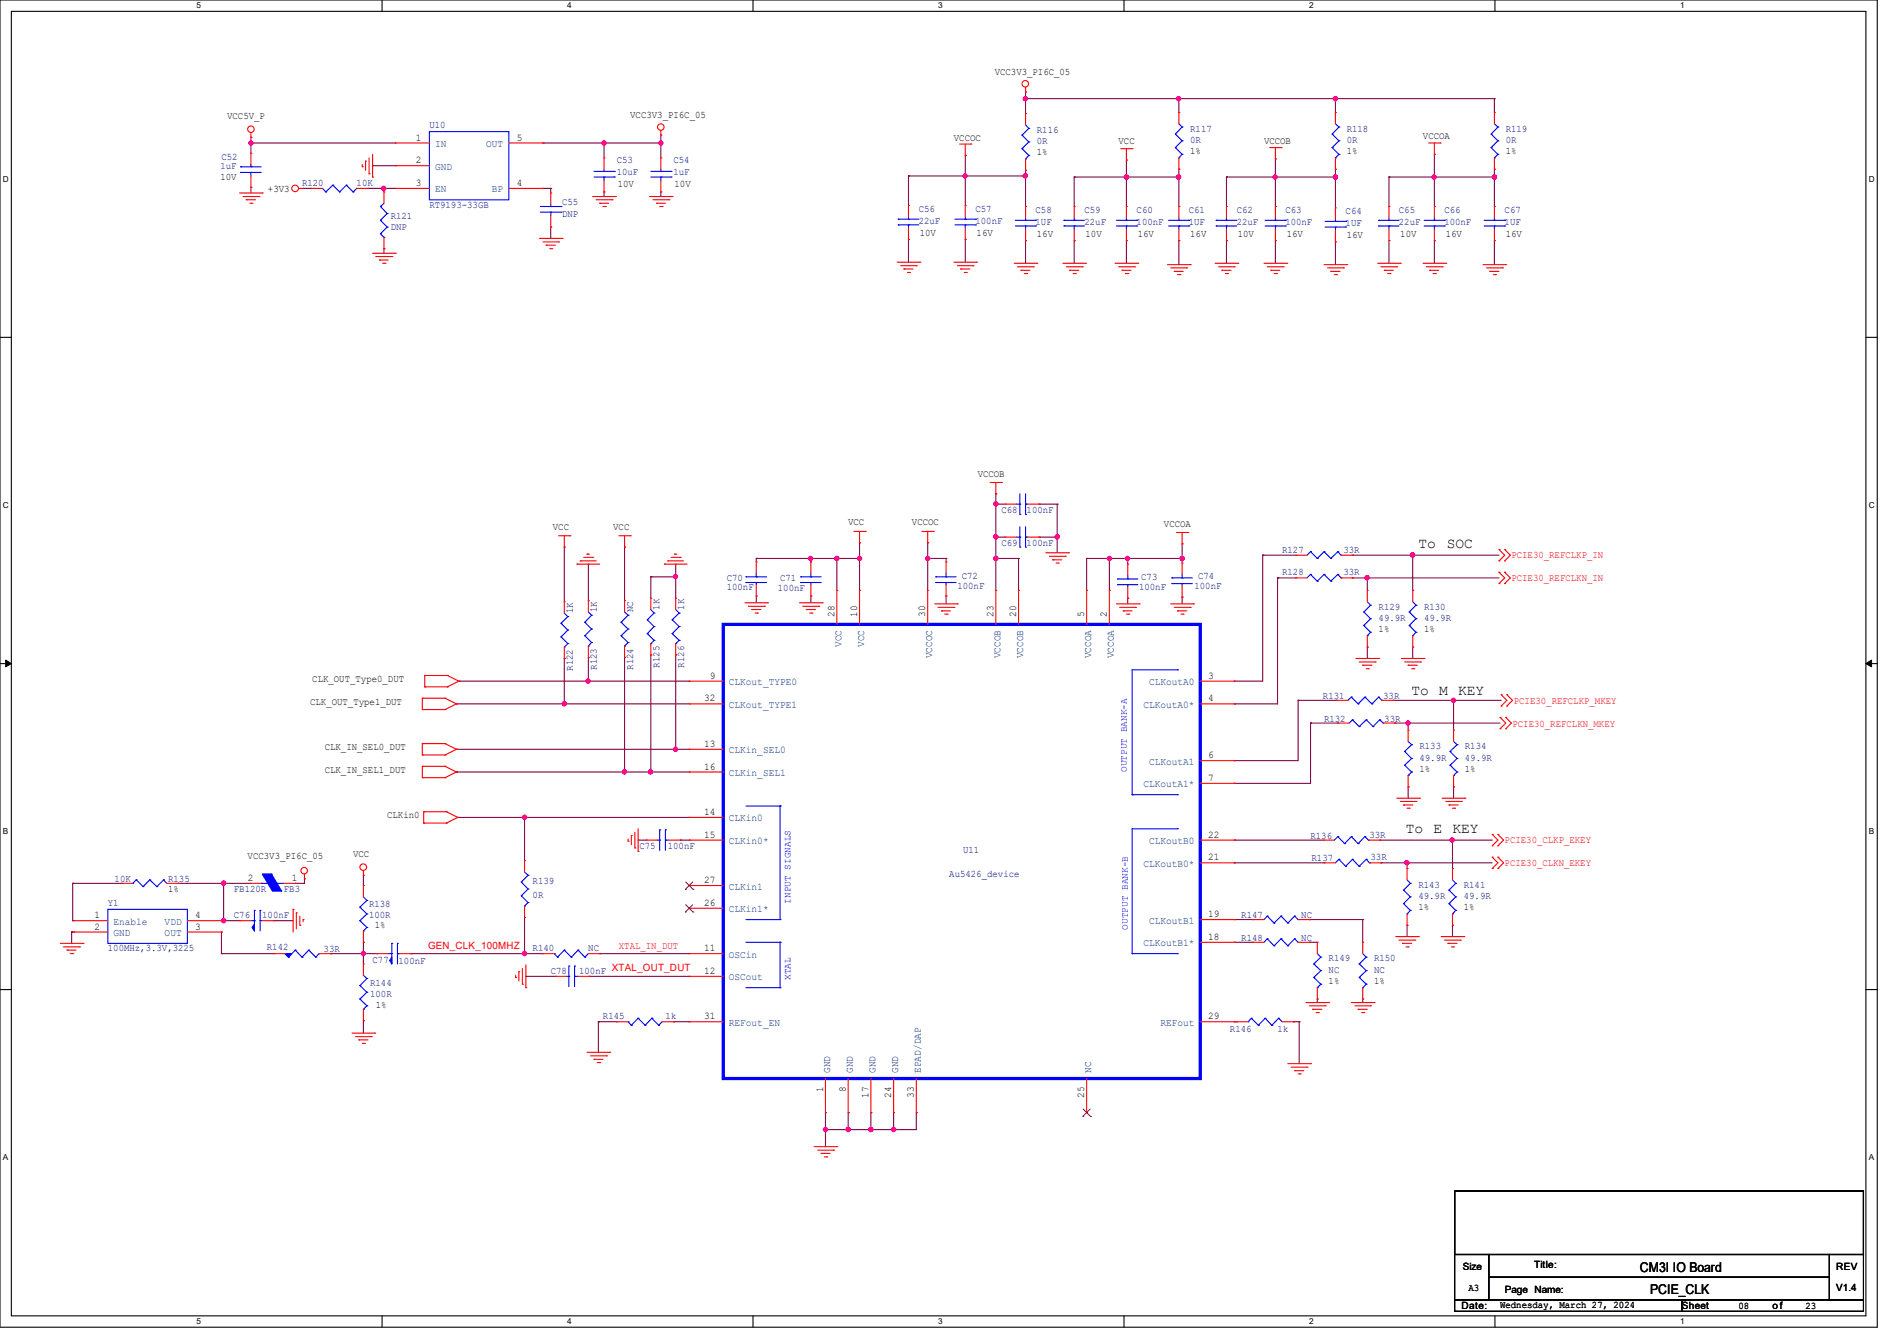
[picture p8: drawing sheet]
<svg xmlns="http://www.w3.org/2000/svg" width="297mm" height="210mm" viewBox="0 0 297 210" stroke-linecap="round" stroke-linejoin="round" font-family="sans-serif">
<defs><g id="words">
<g font-size="2.3">
<text x="222.1" y="85.8">To</text>
<text x="226.5" y="85.8">SOC</text>
<text x="221" y="108.9">To</text>
<text x="225.3" y="108.9">M KEY</text>
<text x="220.1" y="130.4">To</text>
<text x="224.5" y="130.4">E KEY</text>
</g>
<g font-size="2.1">
<text x="256.8" y="199.1">CM3I IO Board</text>
<text x="258.4" y="202.7">PCIE_CLK</text>
</g>
<g font-size="1.6">
<text x="155.7" y="11.7">VCC3V3_PI6C_05</text>
<text x="35.6" y="18.7">VCC5V_P</text>
<text x="65.1" y="22">1</text>
<text x="80.9" y="22">5</text>
<text x="98.7" y="18.5">VCC3V3_PI6C_05</text>
<text x="149.3" y="22">VCCOC</text>
<text x="175.1" y="22.6">VCC</text>
<text x="197.9" y="22.6">VCCOB</text>
<text x="222.8" y="21.8">VCCOA</text>
<text x="34.5" y="28.2">10V</text>
<text x="65.1" y="25.6">2</text>
<text x="65.1" y="29.1">3</text>
<text x="80.9" y="29.1">4</text>
<text x="96.7" y="29.3">10V</text>
<text x="105.6" y="29.3">10V</text>
<text x="162.3" y="24.3">1%</text>
<text x="186.3" y="24.2">1%</text>
<text x="210.9" y="24.2">1%</text>
<text x="235.7" y="24.2">1%</text>
<text x="42" y="30">+3V3</text>
<text x="144" y="37">10V</text>
<text x="152.9" y="37">16V</text>
<text x="162.3" y="37.1">16V</text>
<text x="170" y="37.1">10V</text>
<text x="178.1" y="37.1">16V</text>
<text x="186.3" y="37.1">16V</text>
<text x="193.8" y="37.1">10V</text>
<text x="201.5" y="37.1">16V</text>
<text x="210.9" y="37.3">16V</text>
<text x="219.2" y="37.1">10V</text>
<text x="226.4" y="37.1">16V</text>
<text x="235.7" y="37.1">16V</text>
<text x="153.1" y="74.7">VCCOB</text>
<text x="86.6" y="83">VCC</text>
<text x="96" y="83">VCC</text>
<text x="132.8" y="82.3">VCC</text>
<text x="142.8" y="82.3">VCCOC</text>
<text x="182.2" y="82.5">VCCOA</text>
<text x="130.6" y="96.6" transform="rotate(-90 130.6 96.6)">28</text>
<text x="134.2" y="96.6" transform="rotate(-90 134.2 96.6)">10</text>
<text x="144.9" y="96.6" transform="rotate(-90 144.9 96.6)">30</text>
<text x="155.5" y="96.6" transform="rotate(-90 155.5 96.6)">23</text>
<text x="159.1" y="96.6" transform="rotate(-90 159.1 96.6)">20</text>
<text x="169.8" y="96.6" transform="rotate(-90 169.8 96.6)">5</text>
<text x="173.3" y="96.6" transform="rotate(-90 173.3 96.6)">2</text>
<text x="215.9" y="99">1%</text>
<text x="223" y="99">1%</text>
<text x="48.9" y="106.8">CLK_OUT_Type0_DUT</text>
<text x="111.1" y="106.3">9</text>
<text x="189.1" y="106.3">3</text>
<text x="48.6" y="110.4">CLK_OUT_Type1_DUT</text>
<text x="110.2" y="109.9">32</text>
<text x="189.1" y="109.9">4</text>
<text x="50.8" y="117.5">CLK_IN_SEL0_DUT</text>
<text x="110.2" y="117">13</text>
<text x="189.1" y="118.7">6</text>
<text x="50.8" y="121.1">CLK_IN_SEL1_DUT</text>
<text x="110.2" y="120.5">16</text>
<text x="189.1" y="122.3">7</text>
<text x="222.2" y="120.9">1%</text>
<text x="229.4" y="120.9">1%</text>
<text x="60.6" y="128.2">CLKin0</text>
<text x="110.2" y="127.6">14</text>
<text x="110.2" y="131.2">15</text>
<text x="189.1" y="131.2">22</text>
<text x="38.8" y="134.6">VCC3V3_PI6C_05</text>
<text x="38.8" y="138">2</text>
<text x="45.7" y="138">1</text>
<text x="55.3" y="134.2">VCC</text>
<text x="189.1" y="134.7">21</text>
<text x="14.8" y="143.8">1</text>
<text x="26.3" y="139.7">1%</text>
<text x="30.6" y="143.8">4</text>
<text x="110.2" y="138.3">27</text>
<text x="110.2" y="141.9">26</text>
<text x="189.1" y="143.6">19</text>
<text x="222.1" y="142.6">1%</text>
<text x="229.2" y="142.6">1%</text>
<text x="14.8" y="145.6">2</text>
<text x="30.6" y="145.6">3</text>
<text x="58.7" y="145.4">1%</text>
<text x="110.2" y="149">11</text>
<text x="189.1" y="147.2">18</text>
<text x="110.2" y="152.5">12</text>
<text x="208" y="154.1">1%</text>
<text x="215.1" y="154.1">1%</text>
<text x="58.8" y="157.9">1%</text>
<text x="110.2" y="159.6">31</text>
<text x="189.1" y="159.6">29</text>
<text x="128.9" y="171" transform="rotate(-90 128.9 171)">1</text>
<text x="132.4" y="171" transform="rotate(-90 132.4 171)">8</text>
<text x="136" y="171.9" transform="rotate(-90 136 171.9)">17</text>
<text x="139.5" y="171.9" transform="rotate(-90 139.5 171.9)">24</text>
<text x="143.1" y="171.9" transform="rotate(-90 143.1 171.9)">33</text>
<text x="169.8" y="171.9" transform="rotate(-90 169.8 171.9)">25</text>
<text x="229" y="199">Size</text>
<text x="229.9" y="202.1">A3</text>
<text x="235.6" y="202.5">Page Name:</text>
<text x="240.2" y="198.6">Title:</text>
<text x="287.5" y="202.2">V1.4</text>
<text x="287.5" y="199">REV</text>
<text x="228.8" y="205">Date:</text>
<text x="234.9" y="204.8">Wednesday, March 27, 2024</text>
<text x="263.3" y="205">Sheet</text>
<text x="272.2" y="205">08</text>
<text x="277.5" y="205">o f</text>
<text x="282.7" y="205">23</text>
</g>
<g font-size="1.6" fill="#000080">
<text x="67.2" y="20.1">U10</text>
<text x="162.3" y="20.8">R116</text>
<text x="162.3" y="22.6">0R</text>
<text x="186.3" y="20.6">R117</text>
<text x="186.3" y="22.4">0R</text>
<text x="210.9" y="20.6">R118</text>
<text x="210.9" y="22.4">0R</text>
<text x="235.7" y="20.6">R119</text>
<text x="235.7" y="22.4">0R</text>
<text x="34.5" y="26.5">1uF</text>
<text x="34.7" y="25.1">C52</text>
<text x="47.3" y="29.1">R120</text>
<text x="55.8" y="29.1">10K</text>
<text x="96.6" y="25.6">C53</text>
<text x="96.6" y="27.3">10uF</text>
<text x="105.4" y="25.6">C54</text>
<text x="105.4" y="27.3">1uF</text>
<text x="61.2" y="34.3">R121</text>
<text x="67.2" y="32.5">RT9193-33GB</text>
<text x="88" y="32.2">C55</text>
<text x="88" y="34">DNP</text>
<text x="143.8" y="33.2">C56</text>
<text x="143.8" y="35">22uF</text>
<text x="152.7" y="33.2">C57</text>
<text x="152.7" y="35">100nF</text>
<text x="162.1" y="33.4">C58</text>
<text x="162.1" y="35.2">1UF</text>
<text x="169.8" y="33.4">C59</text>
<text x="169.8" y="35.2">22uF</text>
<text x="178" y="33.4">C60</text>
<text x="178" y="35.2">100nF</text>
<text x="186.1" y="33.4">C61</text>
<text x="186.1" y="35.2">1UF</text>
<text x="193.6" y="33.4">C62</text>
<text x="193.6" y="35.2">22uF</text>
<text x="201.2" y="33.4">C63</text>
<text x="201.2" y="35.2">100nF</text>
<text x="210.7" y="33.6">C64</text>
<text x="210.7" y="35.3">1UF</text>
<text x="219" y="33.4">C65</text>
<text x="219" y="35.2">22uF</text>
<text x="226.1" y="33.4">C66</text>
<text x="226.1" y="35.2">100nF</text>
<text x="235.6" y="33.4">C67</text>
<text x="235.6" y="35.2">1UF</text>
<text x="61.2" y="36.1">DNP</text>
<text x="156.8" y="80.3">C68</text>
<text x="160.7" y="80.3">100nF</text>
<text x="156.8" y="85.5">C69</text>
<text x="160.7" y="85.5">100nF</text>
<text x="200.7" y="86.6">R127</text>
<text x="210.3" y="86.6">33R</text>
<text x="93.5" y="95.8" transform="rotate(-90 93.5 95.8)">1K</text>
<text x="99.1" y="95.8" transform="rotate(-90 99.1 95.8)">NC</text>
<text x="103.2" y="95.5" transform="rotate(-90 103.2 95.5)">1K</text>
<text x="107.1" y="95.5" transform="rotate(-90 107.1 95.5)">1K</text>
<text x="113.8" y="91">C70</text>
<text x="113.8" y="92.5">100nF</text>
<text x="121.8" y="92.6">100nF</text>
<text x="122.1" y="91">C71</text>
<text x="149.9" y="92.2">100nF</text>
<text x="150.6" y="90.7">C72</text>
<text x="178.3" y="92.5">100nF</text>
<text x="178.7" y="90.8">C73</text>
<text x="187" y="92.2">100nF</text>
<text x="187.6" y="90.7">C74</text>
<text x="200.7" y="90.1">R128</text>
<text x="210.3" y="90.1">33R</text>
<text x="215.9" y="95.5">R129</text>
<text x="223" y="95.5">R130</text>
<text x="89.7" y="96" transform="rotate(-90 89.7 96)">1K</text>
<text x="215.9" y="97.2">49.9R</text>
<text x="223" y="97.2">49.9R</text>
<text x="89.7" y="105.1" transform="rotate(-90 89.7 105.1)">R122</text>
<text x="93.5" y="104.9" transform="rotate(-90 93.5 104.9)">R123</text>
<text x="99.1" y="104.9" transform="rotate(-90 99.1 104.9)">R124</text>
<text x="103.2" y="104.6" transform="rotate(-90 103.2 104.6)">R125</text>
<text x="107.1" y="104.6" transform="rotate(-90 107.1 104.6)">R126</text>
<text x="207.1" y="109.5">R131</text>
<text x="207.3" y="113.1">R132</text>
<text x="216.6" y="109.5">33R</text>
<text x="216.7" y="113.1">33R</text>
<text x="222.2" y="117.3">R133</text>
<text x="222.2" y="119.1">49.9R</text>
<text x="229.4" y="117.3">R134</text>
<text x="229.4" y="119.1">49.9R</text>
<text x="205.2" y="131.4">R136</text>
<text x="214.4" y="131.2">33R</text>
<text x="100.1" y="133">C75</text>
<text x="104.6" y="133">100nF</text>
<text x="148.6" y="137.4">Au5426_device</text>
<text x="150.8" y="133.5">U11</text>
<text x="205.4" y="134.9">R137</text>
<text x="214.6" y="134.7">33R</text>
<text x="16.9" y="141.9">Y1</text>
<text x="17.9" y="138.1">10K</text>
<text x="26.3" y="138.1">R135</text>
<text x="36.6" y="139.7">FB120R</text>
<text x="36.6" y="143.8">C76</text>
<text x="41.1" y="143.8">100nF</text>
<text x="44.4" y="139.7">FB3</text>
<text x="57.8" y="142">R138</text>
<text x="57.8" y="143.8">100R</text>
<text x="83.4" y="138.5">R139</text>
<text x="83.4" y="140.6">0R</text>
<text x="194.3" y="143.8">R147</text>
<text x="203.7" y="143.8">NC</text>
<text x="222.1" y="139">R143</text>
<text x="222.1" y="140.8">49.9R</text>
<text x="229.2" y="139">R141</text>
<text x="229.2" y="140.8">49.9R</text>
<text x="16.9" y="149">100MHz,3.3V,3225</text>
<text x="41.8" y="148.8">R142</text>
<text x="50.7" y="149.1">33R</text>
<text x="83.4" y="149">R140</text>
<text x="92.1" y="149">NC</text>
<text x="194.3" y="147.4">R148</text>
<text x="203.7" y="147.4">NC</text>
<text x="58" y="154.5">R144</text>
<text x="58.3" y="150.7">C77</text>
<text x="62.4" y="150.9">100nF</text>
<text x="86.2" y="152.5">C78</text>
<text x="90.7" y="152.5">100nF XTAL_OUT_DUT</text>
<text x="208" y="150.6">R149</text>
<text x="208" y="152.4">NC</text>
<text x="215.1" y="150.6">R150</text>
<text x="215.1" y="152.4">NC</text>
<text x="58" y="156.1">100R</text>
<text x="94.4" y="159.6">R145</text>
<text x="104.2" y="159.6">1k</text>
<text x="192.6" y="161.6">R146</text>
<text x="200" y="161.6">1k</text>
</g>
<g font-size="1.6" fill="#004080">
<text x="68.1" y="23">IN</text>
<text x="76.1" y="23">OUT</text>
<text x="68.1" y="26.6">GND</text>
<text x="68.1" y="30.1">EN</text>
<text x="77" y="30.1">BP</text>
<text x="131.7" y="101.3" transform="rotate(-90 131.7 101.3)">VCC</text>
<text x="135.3" y="101.3" transform="rotate(-90 135.3 101.3)">VCC</text>
<text x="114.1" y="107.3">CLKout_TYPE0</text>
<text x="146" y="103.1" transform="rotate(-90 146 103.1)">VCCOC</text>
<text x="156.6" y="103.1" transform="rotate(-90 156.6 103.1)">VCCOB</text>
<text x="160.2" y="103.1" transform="rotate(-90 160.2 103.1)">VCCOB</text>
<text x="170.9" y="103.1" transform="rotate(-90 170.9 103.1)">VCCOA</text>
<text x="174.4" y="103.1" transform="rotate(-90 174.4 103.1)">VCCOA</text>
<text x="179.9" y="107.3">CLKoutA0</text>
<text x="114.1" y="110.9">CLKout_TYPE1</text>
<text x="179" y="110.9">CLKoutA0*</text>
<text x="114.1" y="118">CLKin_SEL0</text>
<text x="179.9" y="119.8">CLKoutA1</text>
<text x="114.1" y="121.5">CLKin_SEL1</text>
<text x="179" y="123.3">CLKoutA1*</text>
<text x="114.1" y="128.7">CLKin0</text>
<text x="114.1" y="132.2">CLKin0*</text>
<text x="179" y="135.8">CLKoutB0*</text>
<text x="179.9" y="132.2">CLKoutB0</text>
<text x="114.1" y="139.3">CLKin1</text>
<text x="114.1" y="142.9">CLKin1*</text>
<text x="17.8" y="144.8">Enable</text>
<text x="17.8" y="146.6">GND</text>
<text x="25.8" y="146.6">OUT</text>
<text x="25.8" y="144.8">VDD</text>
<text x="114.1" y="150">OSCin</text>
<text x="179" y="148.2">CLKoutB1*</text>
<text x="179.9" y="144.7">CLKoutB1</text>
<text x="114.1" y="153.5">OSCout</text>
<text x="114.1" y="160.7">REFout_EN</text>
<text x="181.7" y="160.7">REFout</text>
<text x="130" y="168" transform="rotate(-90 130 168)">GND</text>
<text x="133.5" y="168" transform="rotate(-90 133.5 168)">GND</text>
<text x="137.1" y="168" transform="rotate(-90 137.1 168)">GND</text>
<text x="140.6" y="168" transform="rotate(-90 140.6 168)">GND</text>
<text x="144.2" y="168" transform="rotate(-90 144.2 168)">EPAD/DAP</text>
<text x="170.9" y="168" transform="rotate(-90 170.9 168)">NC</text>
</g>
<g font-size="1.6" fill="#f00">
<text x="236.6" y="87.5">PCIE30_REFCLKP_IN</text>
<text x="236.6" y="91">PCIE30_REFCLKN_IN</text>
<text x="236.8" y="113.8">PCIE30_REFCLKN_MKEY</text>
<text x="237" y="110.2">PCIE30_REFCLKP_MKEY</text>
<text x="235.6" y="135.6">PCIE30_CLKN_EKEY</text>
<text x="235.6" y="132.1">PCIE30_CLKP_EKEY</text>
<text x="67" y="148.6">GEN_CLK_100MHZ</text>
<text x="96.9" y="148.6">XTAL_IN_DUT</text>
</g>
<g font-size="1.5" fill="#00f">
<text x="176.4" y="120.9" transform="rotate(-90 176.4 120.9)">OUTPUT BANK-A</text>
<text x="123.8" y="141.5" transform="rotate(-90 123.8 141.5)">INPUT SIGNALS</text>
<text x="176.6" y="145.6" transform="rotate(-90 176.6 145.6)">OUTPUT BANK-B</text>
<text x="123.8" y="153.5" transform="rotate(-90 123.8 153.5)">XTAL</text>
</g>
<g font-size="1.3">
<text x="30.8" y="1.3">5</text>
<text x="88.8" y="1.3">4</text>
<text x="146.9" y="1.3">3</text>
<text x="205" y="1.3">2</text>
<text x="263.1" y="1.3">1</text>
<text x=".5" y="28.4">D</text>
<text x="292.6" y="28.4">D</text>
<text x=".5" y="79.5">C</text>
<text x="292.6" y="79.5">C</text>
<text x=".5" y="130.6">B</text>
<text x="292.6" y="130.6">B</text>
<text x=".5" y="181.7">A</text>
<text x="292.6" y="181.7">A</text>
<text x="30.8" y="207.4">5</text>
<text x="88.8" y="207.4">4</text>
<text x="146.9" y="207.4">3</text>
<text x="205" y="207.4">2</text>
<text x="263.1" y="207.4">1</text>
</g>
</g></defs>
<path d="M0 0h293.9v207.9h-293.9zM1.8 1.8h290.3v204.3h-290.3z" fill="none" stroke="#000" stroke-width=".17"/>
<g fill="#fff">
<path d="M30.8 .2h.7v1.4h-.7z"/>
<path d="M30.8 206.2h.7v1.4h-.7z"/>
</g>
<path d="M59.8 0v1.8M59.8 206.1v1.8" fill="none" stroke="#000" stroke-width=".17"/>
<g fill="#fff">
<path d="M88.8 .2h.7v1.4h-.7z"/>
<path d="M88.8 206.2h.7v1.4h-.7z"/>
</g>
<path d="M117.9 0v1.8M117.9 206.1v1.8" fill="none" stroke="#000" stroke-width=".17"/>
<g fill="#fff">
<path d="M146.9 .2h.7v1.4h-.7z"/>
<path d="M146.9 206.2h.7v1.4h-.7z"/>
</g>
<path d="M176 0v1.8M176 206.1v1.8" fill="none" stroke="#000" stroke-width=".17"/>
<g fill="#fff">
<path d="M205 .2h.7v1.4h-.7z"/>
<path d="M205 206.2h.7v1.4h-.7z"/>
</g>
<path d="M234.1 0v1.8M234.1 206.1v1.8" fill="none" stroke="#000" stroke-width=".17"/>
<g fill="#fff">
<path d="M263.1 .2h.6v1.4h-.6z"/>
<path d="M263.1 206.2h.6v1.4h-.6z"/>
<path d="M.5 27.3h.9v1.4h-.9z"/>
<path d="M292.6 27.3h.9v1.4h-.9z"/>
<path d="M.5 78.4h.9v1.4h-.9z"/>
<path d="M292.6 78.4h.9v1.4h-.9z"/>
</g>
<path d="M0 52.8h1.8M292.1 52.8h1.8" fill="none" stroke="#000" stroke-width=".17"/>
<g fill="#fff">
<path d="M.5 129.5h.8v1.4h-.8z"/>
<path d="M292.6 129.5h.8v1.4h-.8z"/>
</g>
<path d="M0 103.9h1.8M292.1 103.9h1.8" fill="none" stroke="#000" stroke-width=".17"/>
<path d="M.9 103.4l.9 .5-.9 .5zM292.1 103.9l.9-.5v1z" fill="#000" stroke="#000" stroke-width=".16"/>
<g fill="#fff">
<path d="M.5 180.5h.8v1.4h-.8z"/>
<path d="M292.6 180.5h.8v1.4h-.8z"/>
</g>
<path d="M0 155h1.8M292.1 155h1.8M227.8 186.5h64v10h-64zM227.8 196.5h5.3v7.1h-5.3zM233.1 196.5h53.3v3.5h-53.3zM286.4 196.5h5.4v7.1h-5.4zM227.8 203.6h35.5v1.8h-35.5zM233.1 200h53.3v3.6h-53.3zM263.3 203.6h28.5v1.8h-28.5z" fill="none" stroke="#000" stroke-width=".17"/>
<g fill="none" stroke="#800040" stroke-width=".17">
<path d="M160.6 14.4h.1M160.6 15.5h.1M160.6 14.4v3.4M160.6 15.5h73.4M184.6 15.5h.1M184.6 15.5v2.1M209.1 15.5h.1M209.1 15.5v2.1M234 15.5h.1M234 15.5v2.1M39.3 22.4h.1M39.3 29.3h.1"/>
<path d="M39.3 21.5h.1M39.3 22.4h22.6M39.3 21.5v2.5M39.3 29.3v.9M47.5 29.5h.1M47.5 29.5h1.2M57.6 29.5h.1M57.6 29.5h4.3M58.3 26h.1M58.3 26h3.6M60.1 38.9h.1M60.1 29.5h.1"/>
<path d="M60.1 29.5v.6M60.1 38.9v.8M85 29.5h.1M85 22.4h.1M85 29.5h1.2M85 22.4h18.5M86.2 29.5h.1M86.2 35.6h.1M86.2 29.5v.7M86.2 35.6v1.7M94.6 30.1h.1M94.6 22.4h.1"/>
<path d="M94.6 22.4v2.3M94.6 30.1v.7M103.5 21.2h.1M103.5 30.1h.1M103.5 22.4h.1M103.5 21.2v3.5M103.5 30.1v.7M142.2 27.6h.1M142.2 37.5h.1M142.2 27.6h18.4M142.2 27.6v4.6M142.2 37.5v3.6"/>
<path d="M151.1 24.3h.1M151.1 27.6h.1M151.1 37.5h.1M151.1 24.3v7.9M151.1 37.5v3.6M160.6 26.7h.1M160.6 37.7h.1M160.6 27.6h.1M160.6 26.7v5.6M160.6 37.7v3.5M168.2 27.7h.1M168.2 37.7h.1"/>
<path d="M168.2 27.7h16.4M168.2 27.7v4.6M168.2 37.7v3.5M176.4 25.1h.1M176.4 27.7h.1M176.4 37.7h.1M176.4 25.1v7.2M176.4 37.7v3.5M184.6 26.5h.1M184.6 37.7h.1M184.6 27.7h.1M184.6 26.5v5.8"/>
<path d="M184.6 37.7v3.7M192 27.7h.1M192 37.7h.1M192 27.7h17.1M192 27.7v4.6M192 37.7v3.5M199.7 24.9h.1M199.7 27.7h.1M199.7 37.7h.1M199.7 24.9v7.4M199.7 37.7v3.5M209.1 26.5h.1"/>
<path d="M209.1 37.9h.1M209.1 27.7h.1M209.1 26.5v6.1M209.1 37.9v3.5M217.5 27.7h.1M217.5 37.7h.1M217.5 27.7h16.5M217.5 27.7v4.6M217.5 37.7v3.5M224.6 24.2h.1M224.6 27.7h.1M224.6 37.7h.1"/>
<path d="M224.6 24.2v8.1M224.6 37.7v3.5M234 26.5h.1M234 37.7h.1M234 27.7h.1M234 26.5v5.8M234 37.7v3.7M155.9 77.3h.1M155.9 79h.1M155.9 77.3v15.2M155.9 79h1.5M162.7 79h.1"/>
<path d="M162.7 79h2.8M165.5 79h.1M165.5 79v7.6M88.3 85.7h.1M88.3 85.7v8.5M92.1 88.3h.1M92.1 88.3v5.8M97.8 85.7h.1M97.8 85.7v8.4M101.9 90.3h.1M101.9 90.3v3.4M101.9 90.3h3.9"/>
<path d="M105.8 88.3h.1M105.8 90.3h.1M105.8 88.3v5.4M118.4 87.5h.1M118.4 93.3h.1M118.4 87.5h16.2M118.4 87.5v.5M118.4 93.3v1.1M127 87.5h.1M127 93.3h.1M127 87.5v.5M127 93.3v1.1"/>
<path d="M131 87.5h.1M131 87.5v5M134.6 85h.1M134.6 87.5h.1M134.6 85v7.5M145.2 85h.1M145.2 87.5h.1M145.2 87.5h2.9M145.2 85v7.5M148.1 87.5h.1M148.1 93.3h.1M148.1 87.5v.5"/>
<path d="M148.1 93.3v1.3M155.9 87.5h.1M155.9 84.1h.1M155.9 87.5h3.6M155.9 84.1h1.5M159.5 87.5h.1M159.5 87.5v5M162.7 84.1h.1M162.7 84.1h2.8M165.5 84.1h.1M170.1 87.5h.1M170.1 87.5h15"/>
<path d="M170.1 87.5v5M173.7 87.5h.1M173.7 87.5v5M176.6 87.5h.1M176.6 93.7h.1M176.6 87.5v.8M176.6 93.7v.9M185.1 85.2h.1M185.1 87.5h.1M185.1 93.5h.1M185.1 85.2v3M185.1 93.5v1.1"/>
<path d="M197.7 87h.1M197.7 87h5.2M197.7 87v19.7h-4.4M200 90.5h.1M200 90.5h2.9M200 90.5v19.7h-6.7M211.8 90.5h.1M211.8 87h.1M211.8 90.5h22.9M211.8 87h22.9M214.1 90.5h.1M214.1 90.5v2"/>
<path d="M221.2 87h.1M221.2 87v5.5M71.5 110.2h.1M71.5 117.3h.1M71.5 110.2h36.4M71.5 117.3h36.4M71.8 106.7h.1M71.8 106.7h36.1M88.3 103.1h.1M88.3 110.2h.1M88.3 103.1v7.1M92.1 103h.1"/>
<path d="M92.1 106.7h.1M92.1 103v3.7M97.8 103h.1M97.8 103v17.9M101.9 102.6h.1M101.9 102.6v18.3M105.8 102.6h.1M105.8 117.3h.1M105.8 102.6v14.7M193.3 106.7h.1M193.3 110.2h.1M193.3 119.1h.1"/>
<path d="M203.2 109.7h.1M203.2 109.7h6.1M203.2 109.7v9.4h-9.9M205.2 113.2h.1M205.2 113.2h4.3M205.2 113.2v9.5h-11.9M214.1 101.3h.1M214.1 101.3v1.8M218.1 109.7h.1M218.1 109.7h16.9M218.4 113.2h.1M218.4 113.2h16.5"/>
<path d="M220.5 113.2h.1M220.5 113.2v1.1M221.2 101.3h.1M221.2 101.3v1.8M227.6 109.7h.1M227.6 109.7v4.6M11.4 138.3h.1M11.4 138.3h7.6M11.4 138.3v5.9M27.9 138.3h.1M27.9 138.3h11.2M35 138.3h.1"/>
<path d="M35 138.3v5.9M46.2 138.3h.1M47.7 137.6h.1M47.7 137.6v.7h-1.5M56.9 137.1h.1M56.9 137.1v1.6M71.5 120.9h.1M71.5 120.9h36.4M71.7 128h.1M71.7 128h36.2M82.1 128h.1M82.1 128v6.8"/>
<path d="M97.8 120.9h.1M99.9 131.6h.1M99.9 131.6h1.3M101.9 120.9h.1M106.5 131.6h.1M106.5 131.6h1.4M193.3 131.6h.1M193.3 135.1h.1M193.3 122.7h.1M193.3 131.6h13.8M193.3 135.1h14M216 131.6h.1"/>
<path d="M216 131.6h17.6M216.2 135.1h.1M216.2 135.1h17.4M220.3 135.1h.1M220.3 135.1v.9M220.5 123.2h.1M220.5 123.2v1.8M227.4 131.6h.1M227.4 131.6v4.4M227.6 123.2h.1M227.6 123.2v1.8M11.2 146h.1"/>
<path d="M11.2 146h.4M11.2 146v1.7M11.4 144.2h.1M11.4 144.2h.2M34.7 149.4h.1M34.7 146h.1M34.7 144.2h.1M34.7 149.4h8.1M34.7 146v3.4M34.7 144.2h2.8M35 144.2h.1M42.8 144.2h.1"/>
<path d="M42.8 144.2h3.1M51.7 149.4h.1M51.7 149.4h7.3M56.9 147.6h.1M56.9 149.4h.1M56.9 159.9h.1M56.9 147.6v3.4M56.9 159.9v1.9M64.3 149.4h.1M64.3 149.4h20.7M82.1 143.7h.1M82.1 149.4h.1"/>
<path d="M82.1 143.7v5.7M82.3 152.9h.1M82.3 152.9h4.7M92.3 152.9h.1M92.3 152.9h15.6M93.9 149.4h.1M93.9 149.4h14M193.3 144h.1M193.3 147.6h.1M193.3 147.6h2.8M193.3 144h2.8M205 147.6h.1"/>
<path d="M205 144h.1M205 147.6h1.2M205 144h8.4M206.2 156.5h.1M206.2 156.5v.5M213.4 156.5h.1M213.4 144h.1M213.4 144v3.6M213.4 156.5v.5M220.3 144.9h.1M220.3 144.9v1.8M227.4 144.9h.1"/>
<path d="M227.4 144.9v1.8M93.7 160h.1M93.7 160h2.9M93.7 160v4.8M105.5 160h.1M105.5 160h2.4M129.2 174.2h.1M129.2 176.9h.1M129.2 174.2v5.4M132.8 174.2h.1M132.8 176.9h.1M132.8 174.2v2.7"/>
<path d="M136.4 174.2h.1M136.4 176.9h.1M136.4 174.2v2.7M139.9 174.2h.1M139.9 176.9h.1M139.9 174.2v2.7M143.5 174.2h.1M143.5 174.2v2.7h-14.3M193.3 160h.1M193.3 160h.3M202.5 160h.1M202.5 160h.9"/>
<path d="M203.4 160h.1M203.4 160v6.6"/>
</g>
<g fill="#f0f" stroke="#f0f" stroke-width=".17">
<circle cx="94.6" cy="22.4" r=".34"/>
<circle cx="39.3" cy="22.4" r=".34"/>
<circle cx="60.1" cy="29.5" r=".34"/>
<circle cx="103.5" cy="22.4" r=".34"/>
<circle cx="227.6" cy="109.7" r=".33"/>
<circle cx="214" cy="90.5" r=".34"/>
<circle cx="221.1" cy="86.9" r=".34"/>
<circle cx="227.4" cy="131.6" r=".34"/>
<circle cx="220.3" cy="135.1" r=".34"/>
<circle cx="56.9" cy="149.3" r=".33"/>
<circle cx="35" cy="138.3" r=".34"/>
<circle cx="35" cy="144.2" r=".34"/>
<circle cx="184.5" cy="27.7" r=".34"/>
<circle cx="209.1" cy="27.7" r=".34"/>
<circle cx="234" cy="27.7" r=".34"/>
<circle cx="160.5" cy="15.5" r=".34"/>
<circle cx="184.5" cy="15.5" r=".34"/>
<circle cx="209.1" cy="15.5" r=".34"/>
<circle cx="199.6" cy="27.7" r=".34"/>
<circle cx="224.5" cy="27.7" r=".34"/>
<circle cx="151.1" cy="27.5" r=".33"/>
<circle cx="176.4" cy="27.7" r=".34"/>
<circle cx="145.2" cy="87.5" r=".34"/>
<circle cx="134.6" cy="87.5" r=".34"/>
<circle cx="131" cy="87.5" r=".34"/>
<circle cx="126.9" cy="87.5" r=".34"/>
<circle cx="132.8" cy="176.9" r=".34"/>
<circle cx="129.2" cy="176.9" r=".34"/>
<circle cx="139.9" cy="176.9" r=".34"/>
<circle cx="136.4" cy="176.9" r=".34"/>
<circle cx="82.1" cy="128" r=".34"/>
<circle cx="92.1" cy="106.7" r=".34"/>
<circle cx="88.3" cy="110.2" r=".34"/>
<circle cx="105.8" cy="117.3" r=".33"/>
<circle cx="97.8" cy="120.9" r=".33"/>
<circle cx="101.9" cy="120.9" r=".34"/>
<circle cx="105.8" cy="90.3" r=".33"/>
<circle cx="173.7" cy="87.5" r=".34"/>
<circle cx="185.1" cy="87.5" r=".34"/>
<circle cx="176.5" cy="87.5" r=".34"/>
<circle cx="155.9" cy="87.5" r=".34"/>
<circle cx="155.9" cy="84.1" r=".34"/>
<circle cx="155.9" cy="78.9" r=".34"/>
<circle cx="165.5" cy="84.1" r=".34"/>
<circle cx="160.5" cy="27.5" r=".34"/>
<circle cx="82.1" cy="149.3" r=".34"/>
<circle cx="220.4" cy="113.2" r=".33"/>
</g>
<g fill="none" stroke="#f00" stroke-width=".17">
<path d="M160.6 14.4h.1M160.6 17.8h.1M160.6 13.7v.7M160.6 17.8v1.8M184.6 17.6h.1M184.6 17.6v1.8M209.1 17.6h.1M209.1 17.6v1.8M234 17.6h.1M234 17.6v1.8M37.5 30.2h3.6M38.1 30.8h2.5"/>
<path d="M38.6 31.3h.1M38.6 31.3h1.4M39.1 31.8h.4M39.3 21.5h.1M39.3 24h.1M39.3 29.3h.1M39.3 20.8v.7M39.3 24v1.8M39.3 27.6v1.7M39.5 31.8h.1M40.6 30.8h.1M41.1 30.2h.1"/>
<path d="M46.8 29.5h.7M47.5 29.5h.1M48.7 29.5h.1M48.7 29.5h1.8M55.8 29.5h1.8M56.7 26.1h.1M56.7 25.8v.3M57.2 25.2h.1M57.2 25.2v1.5M57.6 29.5h.1M57.8 27.2h.1M57.8 24.7v2.5"/>
<path d="M58.3 27.7h.1M58.3 24.2v3.5M58.3 39.7h3.6M60.1 30.1h.1M60.1 38.9h.1M60.1 30.1v1.7M60.1 37.2v1.7M61.9 39.7h.1M61.9 22.4h.1M61.9 26h.1M61.9 29.5h.1M61.9 22.4h5.3"/>
<path d="M61.9 29.5h5.3M61.9 26h5.3M79.7 22.4h5.3M79.7 29.5h5.3M84.5 37.3h3.5M85 29.5h.1M85 22.4h.1M85 37.9h2.5M85.5 38.4h.1M85.5 38.4h1.5M86.1 38.9h.3M86.2 30.2h.1"/>
<path d="M86.2 35.6h.1M86.2 30.2v1.8M86.2 33.8v1.8M86.4 38.9h.1M87.5 37.9h.1M88 37.3h.1M92.8 30.8h3.6M93.3 31.3h2.5M93.9 31.8h.1M93.9 31.8h1.4M94.4 32.3h.4M94.6 24.7h.1"/>
<path d="M94.6 30.1h.1M94.6 24.7v1.8M94.6 28.3v1.8M94.8 32.3h.1M95.8 31.3h.1M96.4 30.8h.1M101.7 30.8h3.5M102.2 31.3h2.5M102.8 31.8h.1M102.8 31.8h1.4M103.3 32.3h.4M103.5 21.2h.1"/>
<path d="M103.5 24.7h.1M103.5 30.1h.1M103.5 20.4v.8M103.5 24.7v1.8M103.5 28.3v1.8M103.7 32.3h.1M104.7 31.3h.1M105.2 30.8h.1M142.2 32.2h.1M142.2 37.5h.1M142.2 32.2v1.8M142.2 35.7v1.8"/>
<path d="M150.2 22.6h1.8M151.1 24.3h.1M151.1 32.2h.1M151.1 37.5h.1M151.1 22.6v1.7M151.1 32.2v1.8M151.1 35.7v1.8M152 22.6h.1M160.6 26.7h.1M160.6 32.3h.1M160.6 37.7h.1M160.6 24.9v1.8"/>
<path d="M160.6 32.3v1.8M160.6 35.9v1.8M168.2 32.3h.1M168.2 37.7h.1M168.2 32.3v1.8M168.2 35.9v1.8M175.5 23.3h1.7M176.4 25.1h.1M176.4 32.3h.1M176.4 37.7h.1M176.4 23.3v1.8M176.4 32.3v1.8"/>
<path d="M176.4 35.9v1.8M177.2 23.3h.1M184.6 32.3h.1M184.6 37.7h.1M184.6 26.5h.1M184.6 24.7v1.8M184.6 32.3v1.8M184.6 35.9v1.8M192 32.3h.1M192 37.7h.1M192 32.3v1.8M192 35.9v1.8"/>
<path d="M198.8 23.1h1.8M199.7 24.9h.1M199.7 32.3h.1M199.7 37.7h.1M199.7 23.1v1.8M199.7 32.3v1.8M199.7 35.9v1.8M200.6 23.1h.1M209.1 32.6h.1M209.1 37.9h.1M209.1 26.5h.1M209.1 24.7v1.8"/>
<path d="M209.1 32.6v1.7M209.1 36.1v1.8M217.5 32.3h.1M217.5 37.7h.1M217.5 32.3v1.8M217.5 35.9v1.8M223.7 22.4h1.8M224.6 24.2h.1M224.6 32.3h.1M224.6 37.7h.1M224.6 22.4v1.8M224.6 32.3v1.8"/>
<path d="M224.6 35.9v1.8M225.5 22.4h.1M234 32.3h.1M234 37.7h.1M234 26.5h.1M234 24.7v1.8M234 32.3v1.8M234 35.9v1.8M58.8 40.2h2.5M59.4 40.7h.1M59.4 40.7h1.4M59.9 41.2h.4"/>
<path d="M60.3 41.2h.1M61.3 40.2h.1M140.5 41.1h3.5M141 41.6h2.5M141.5 42.1h.1M141.5 42.1h1.5M142.1 42.7h.3M142.4 42.7h.1M143.5 41.6h.1M144 41.1h.1M149.4 41.1h3.5M149.9 41.6h2.5"/>
<path d="M150.4 42.1h.1M150.4 42.1h1.4M151 42.7h.3M151.3 42.7h.1M152.4 41.6h.1M152.9 41.1h.1M158.8 41.2h3.5M159.3 41.8h2.5M159.9 42.3h.1M159.9 42.3h1.3M160.4 42.8h.3M160.7 42.8h.1"/>
<path d="M161.8 41.8h.1M162.3 41.2h.1M166.4 41.2h3.6M167 41.8h2.5M167.5 42.3h.1M167.5 42.3h1.4M168 42.8h.4M168.4 42.8h.1M169.5 41.8h.1M170 41.2h.1M174.6 41.2h3.5M175.1 41.8h2.5"/>
<path d="M175.7 42.3h.1M175.7 42.3h1.4M176.2 42.8h.4M176.6 42.8h.1M177.6 41.8h.1M178.1 41.2h.1M182.8 41.4h3.6M183.3 42h2.5M183.9 42.5h.1M183.9 42.5h1.4M184.4 43h.3M184.7 43h.1"/>
<path d="M185.8 42h.1M186.4 41.4h.1M190.2 41.2h3.6M190.8 41.8h2.5M191.3 42.3h.1M191.3 42.3h1.4M191.9 42.8h.3M192.2 42.8h.1M193.3 41.8h.1M193.8 41.2h.1M197.9 41.2h3.6M198.4 41.8h2.5"/>
<path d="M199 42.3h.1M199 42.3h1.4M199.5 42.8h.4M199.9 42.8h.1M200.9 41.8h.1M201.5 41.2h.1M207.3 41.4h3.6M207.9 42h2.5M208.4 42.5h.1M208.4 42.5h1.4M208.9 43h.4M209.3 43h.1"/>
<path d="M210.4 42h.1M210.9 41.4h.1M215.7 41.2h3.5M216.2 41.8h2.5M216.7 42.3h.1M216.7 42.3h1.4M217.3 42.8h.3M217.6 42.8h.1M218.7 41.8h.1M219.2 41.2h.1M222.8 41.2h3.6M223.3 41.8h2.5"/>
<path d="M223.9 42.3h.1M223.9 42.3h1.4M224.4 42.8h.3M224.7 42.8h.1M225.8 41.8h.1M226.4 41.2h.1M232.2 41.4h3.6M232.7 42h2.5M233.3 42.5h.1M233.3 42.5h1.4M233.8 43h.3M234.1 43h.1"/>
<path d="M235.2 42h.1M235.8 41.4h.1M155 75.6h1.8M155.9 77.3h.1M155.9 75.6v1.7M156.8 75.6h.1M157.4 79h.1M157.4 79h1.7M160.9 79h1.8M162.7 79h.1M87.5 83.9h1.7M88.3 85.7h.1"/>
<path d="M88.3 94.2h.1M88.3 83.9v1.8M88.3 94.2v1.8M89.2 83.9h.1M90.3 88.3h.1M90.3 88.3h3.6M90.8 87.8h.1M90.8 87.8h2.5M91.4 87.3h1.4M91.9 86.8h.1M91.9 86.8h.4M92.1 94.1h.1"/>
<path d="M92.1 94.1v1.7M92.8 87.3h.1M96.9 83.9h1.8M97.8 85.7h.1M97.8 94.1h.1M97.8 83.9v1.8M97.8 94.1v1.7M98.7 83.9h.1M101.9 93.7h.1M101.9 93.7v1.8M104 88.3h.1M104 88.3h3.6"/>
<path d="M104.6 87.8h.1M104.6 87.8h2.4M105.1 87.3h1.4M105.6 86.8h.1M105.6 86.8h.4M105.8 93.7h.1M105.8 93.7v1.8M106.5 87.3h.1M116.6 94.4h3.6M117.2 95h2.5M117.7 95.5h.1M117.7 95.5h1.4"/>
<path d="M118.2 96h.4M118.4 93.3h.1M118.4 88h.1M118.4 88v1.8M118.4 91.6v1.7M118.6 96h.1M119.7 95h.1M120.2 94.4h.1M125.2 94.4h3.5M125.7 95h2.5M126.2 95.5h.1M126.2 95.5h1.5"/>
<path d="M126.8 96h.3M127 93.3h.1M127 88h.1M127 88v1.8M127 91.6v1.7M127.1 96h.1M128.2 95h.1M128.7 94.4h.1M131 92.5h.1M131 92.5v5.3M133.7 83.2h1.8M134.6 85h.1"/>
<path d="M134.6 92.5h.1M134.6 83.2v1.8M134.6 92.5v5.3M135.5 83.2h.1M144.4 83.2h1.7M145.2 85h.1M145.2 92.5h.1M145.2 83.2v1.8M145.2 92.5v5.3M146.1 83.2h.1M146.3 94.6h3.6M146.9 95.1h2.5"/>
<path d="M147.4 95.7h.1M147.4 95.7h1.4M147.9 96.2h.4M148.1 93.3h.1M148.1 88h.1M148.1 88v1.8M148.1 91.6v1.7M148.3 96.2h.1M149.4 95.1h.1M149.9 94.6h.1M155.9 92.5h.1M155.9 92.5v5.3"/>
<path d="M157.4 84.1h.1M157.4 84.1h1.7M159.5 92.5h.1M159.5 92.5v5.3M160.9 84.1h1.8M162.7 84.1h.1M163.7 86.6h3.6M164.3 87.1h2.5M164.8 87.7h.1M164.8 87.7h1.4M165.4 88.2h.3M165.7 88.2h.1"/>
<path d="M166.8 87.1h.1M167.3 86.6h.1M170.1 92.5h.1M170.1 92.5v5.3M173.7 92.5h.1M173.7 92.5v5.3M174.8 94.6h3.6M175.3 95.1h2.5M175.9 95.7h.1M175.9 95.7h1.3M176.4 96.2h.3M176.6 93.7h.1"/>
<path d="M176.6 88.3h.1M176.6 88.3v1.8M176.6 91.9v1.8M176.7 96.2h.1M177.8 95.1h.1M178.4 94.6h.1M183.3 94.6h3.6M183.9 95.1h2.5M184.2 83.4h1.8M184.4 95.7h.1M184.4 95.7h1.4M184.9 96.2h.4"/>
<path d="M185.1 85.2h.1M185.1 93.5h.1M185.1 88.2h.1M185.1 83.4v1.8M185.1 88.2v1.8M185.1 91.7v1.8M185.3 96.2h.1M186 83.4h.1M186.4 95.1h.1M186.9 94.6h.1M202.9 87h.1M202.9 90.5h.1"/>
<path d="M202.9 87h1.7M202.9 90.5h1.7M210 87h1.8M210 90.5h1.8M211.8 87h.1M211.8 90.5h.1M214.1 92.5h.1M214.1 92.5v1.7M214.1 99.6v1.7M221.2 92.5h.1M221.2 92.5v1.7M221.2 99.6v1.7"/>
<path d="M234.7 87.8h.1M234.7 86.1h.1M234.7 91.4h.1M234.7 89.6h.1M234.7 86.1l.9 .9-.9 .8M234.7 89.6l.9 .9-.9 .9M235.6 87.8h.1M235.6 86.1h.1M235.6 91.4h.1M235.6 89.6h.1M235.6 86.1l.9 .9-.9 .8M235.6 89.6l.9 .9-.9 .9"/>
<path d="M66.1 111.1h.1M66.1 109.3h.1M66.1 118.2h.1M66.1 116.5h.1M66.1 111.1h3.6M66.1 109.3v1.8M66.1 116.5v1.7M66.1 109.3h3.6M66.1 118.2h3.6M66.1 116.5h3.6M66.5 107.6h.1M66.5 105.8h.1"/>
<path d="M66.5 107.6h3.6M66.5 105.8v1.8M66.5 105.8h3.6M69.7 111.1h.1M69.7 109.3h.1M69.7 118.2h.1M69.7 116.5h.1M69.7 109.3l1.8 .9M69.7 116.5l1.8 .8M70.1 107.6h.1M70.1 105.8h.1M70.1 105.8l1.7 .9"/>
<path d="M71.5 110.2h.1M71.5 117.3h.1M71.5 110.2l-1.8 .9M71.5 117.3l-1.8 .9M71.8 106.7h.1M71.8 106.7l-1.7 .9M88.3 103.1h.1M88.3 101.3v1.8M92.1 103h.1M92.1 101.2v1.8M97.8 103h.1M97.8 101.2v1.8"/>
<path d="M101.9 102.6h.1M101.9 100.8v1.8M105.8 102.6h.1M105.8 100.8v1.8M107.9 106.7h.1M107.9 117.3h.1M107.9 110.2h.1M107.9 106.7h5.3M107.9 110.2h5.3M107.9 117.3h5.3M187.9 106.7h5.4M187.9 110.2h5.4"/>
<path d="M187.9 119.1h5.4M193.3 106.7h.1M193.3 110.2h.1M193.3 119.1h.1M209.3 109.7h.1M209.3 109.7h1.7M209.5 113.2h.1M209.5 113.2h1.7M212.3 103.1h3.6M212.8 103.7h2.5M213.4 104.2h.1M213.4 104.2h1.4"/>
<path d="M213.9 104.7h.3M214.1 101.3h.1M214.2 104.7h.1M215.3 103.7h.1M215.9 103.1h.1M216.4 109.7h1.7M216.6 113.2h1.8M218.1 109.7h.1M218.4 113.2h.1M219.4 103.1h3.6M219.9 103.7h2.5M220.5 104.2h.1"/>
<path d="M220.5 114.3h.1M220.5 104.2h1.4M220.5 114.3v1.8M221 104.7h.4M221.2 101.3h.1M221.4 104.7h.1M222.4 103.7h.1M223 103.1h.1M227.6 114.3h.1M227.6 114.3v1.8M234.9 114.1h.1M234.9 112.4h.1"/>
<path d="M234.9 112.4l.9 .8-.9 .9M235 110.6h.1M235 108.8h.1M235 108.8l.9 .9-.9 .9M235.8 114.1h.1M235.8 112.4h.1M235.8 112.4l.8 .8-.8 .9M235.9 110.6h.1M235.9 108.8h.1M235.9 108.8l.9 .9-.9 .9M19 138.3h.1M19 138.3h1.8"/>
<path d="M26.1 138.3h1.8M27.9 138.3h.1M39.1 138.3h.1M39.1 138.3h1.8M44.4 138.3h1.8M46.2 138.3h.1M47.7 137.6h.1M47.7 136.9v.7M56.9 137.1h.1M56.9 138.7h.1M56.9 136.4v.7M56.9 138.7v1.8"/>
<path d="M66.1 121.8h.1M66.1 120h.1M66.1 120v1.8M66.1 121.8h3.6M66.1 120h3.6M66.3 128.9h.1M66.3 127.1h.1M66.3 128.9h3.6M66.3 127.1v1.8M66.3 127.1h3.6M69.7 121.8h.1M69.7 120h.1"/>
<path d="M69.7 120l1.8 .9M69.9 128.9h.1M69.9 127.1h.1M69.9 127.1l1.8 .9M71.5 120.9h.1M71.5 120.9l-1.8 .9M71.7 128h.1M71.7 128l-1.8 .9M82.1 134.8h.1M82.1 134.8v1.8M98.3 131.7h.1M98.3 131.4v.3"/>
<path d="M98.8 130.9h.1M98.8 130.9v1.4M99.4 132.8h.1M99.4 130.3v2.5M99.9 133.3h.1M99.9 129.8v3.5M101.2 131.6h.1M101.2 131.6h1.8M104.7 131.6h1.8M106.5 131.6h.1M107.9 128h.1M107.9 131.6h.1"/>
<path d="M107.9 120.9h.1M107.9 138.7h.1M107.9 128h5.3M107.9 131.6h5.3M107.9 120.9h5.3M107.9 138.7h5.3M187.9 135.1h5.4M187.9 122.7h5.4M187.9 131.6h5.4M193.3 122.7h.1M193.3 131.6h.1M193.3 135.1h.1"/>
<path d="M207.1 131.6h.1M207.1 131.6h1.8M207.3 135.1h.1M207.3 135.1h1.8M214.2 131.6h1.8M214.4 135.1h1.8M216 131.6h.1M216.2 135.1h.1M218.7 125h3.5M219.2 125.5h2.5M219.8 126.1h.1M219.8 126.1h1.4"/>
<path d="M220.3 136h.1M220.3 126.6h.3M220.3 136v1.8M220.5 123.2h.1M220.5 121.5v1.7M220.6 126.6h.1M221.7 125.5h.1M222.2 125h.1M225.8 125h3.6M226.4 125.5h2.4M226.9 126.1h.1M226.9 126.1h1.4"/>
<path d="M227.4 136h.1M227.4 126.6h.4M227.4 136v1.8M227.6 123.2h.1M227.6 121.5v1.7M227.8 126.6h.1M228.8 125.5h.1M229.4 125h.1M233.6 136h.1M233.6 134.2h.1M233.6 132.5h.1M233.6 130.7h.1"/>
<path d="M233.6 134.2l.9 .9-.9 .9M233.6 130.7l.9 .9-.9 .9M234.5 136h.1M234.5 134.2h.1M234.5 132.5h.1M234.5 130.7h.1M234.5 134.2l.9 .9-.9 .9M234.5 130.7l.9 .9-.9 .9M9.4 147.7h3.6M9.9 148.3h2.5M10.5 148.8h.1M10.5 148.8h1.4"/>
<path d="M11 149.4h.4M11.4 149.4h.1M11.6 144.2h.1M11.6 146h.1M11.6 144.2h5.3M11.6 146h5.3M12.4 148.3h.1M13 147.7h.1M29.3 144.2h5.4M29.3 146h5.4M34.7 146h.1M34.7 144.2h.1"/>
<path d="M37.5 144.2h.1M37.5 144.2h1.8M41.1 144.2h1.7M42.8 149.4h.1M42.8 144.2h.1M42.8 149.4h1.8M45.9 142.4h.1M45.9 142.4v3.6M46.4 143h.1M46.4 143v2.5M46.9 144.9h.1M46.9 143.5v1.4"/>
<path d="M47.5 144h.1M47.5 144v.4M50 149.4h1.7M51.7 149.4h.1M56.9 151h.1M56.9 159.9h.1M56.9 147.6h.1M56.9 145.8v1.8M56.9 151v1.7M56.9 158.1v1.8M59 149.4h.1M59 149.4h1.8"/>
<path d="M62.6 149.4h1.7M64.3 149.4h.1M80.7 153.1h.1M80.7 152.7v.4M81.2 152.2h.1M81.2 152.2v1.4M81.8 154.1h.1M81.8 151.7v2.4M82.1 143.7h.1M82.1 141.9v1.8M82.3 154.7h.1M82.3 151.1v3.6"/>
<path d="M85 149.4h.1M85 149.4h1.8M87 152.9h.1M87 152.9h1.7M90.5 152.9h1.8M92.1 149.4h1.8M92.3 152.9h.1M93.9 149.4h.1M107.9 149.4h.1M107.9 152.9h.1M107.9 142.2h.1M107.9 149.4h5.3"/>
<path d="M107.9 152.9h5.3M107.9 142.2h5.3M187.9 147.6h5.4M187.9 144h5.4M193.3 144h.1M193.3 147.6h.1M196.1 147.6h.1M196.1 144h.1M196.1 147.6h1.8M196.1 144h1.8M203.2 147.6h1.8M203.2 144h1.8"/>
<path d="M204.5 157h3.5M205 147.6h.1M205 144h.1M205 157.5h2.5M205.5 158.1h.1M205.5 158.1h1.5M206.1 158.6h.3M206.2 147.6h.1M206.2 156.5h.1M206.2 147.6v1.8M206.2 154.7v1.8M206.4 158.6h.1"/>
<path d="M207.5 157.5h.1M208 157h.1M211.6 157h3.5M212.1 157.5h2.5M212.6 158.1h.1M212.6 158.1h1.5M213.2 158.6h.3M213.4 147.6h.1M213.4 156.5h.1M213.4 147.6v1.8M213.4 154.7v1.8M213.5 158.6h.1"/>
<path d="M214.6 157.5h.1M215.1 157h.1M218.5 146.7h3.6M219 147.2h2.5M219.6 147.7h.1M219.6 147.7h1.4M220.1 148.3h.4M220.3 144.9h.1M220.3 143.1v1.8M220.5 148.3h.1M221.5 147.2h.1M222.1 146.7h.1"/>
<path d="M225.6 146.7h3.6M226.1 147.2h2.5M226.7 147.7h.1M226.7 147.7h1.4M227.2 148.3h.4M227.4 144.9h.1M227.4 143.1v1.8M227.6 148.3h.1M228.6 147.2h.1M229.2 146.7h.1M55.1 161.8h3.6M55.7 162.3h2.4"/>
<path d="M56.2 162.9h.1M56.2 162.9h1.4M56.7 163.4h.4M57.1 163.4h.1M58.1 162.3h.1M58.7 161.8h.1M91.9 164.8h3.6M92.5 165.4h2.5M93 165.9h.1M93 165.9h1.4M93.5 166.4h.4M93.9 166.4h.1"/>
<path d="M95 165.4h.1M95.5 164.8h.1M96.6 160h.1M96.6 160h1.7M103.7 160h1.8M105.5 160h.1M107.9 160h.1M107.9 160h5.3M127.5 179.6h3.5M129.2 174.2h.1M129.2 168.9v5.3M131 179.6h.1"/>
<path d="M132.8 174.2h.1M132.8 168.9v5.3M136.4 174.2h.1M136.4 168.9v5.3M139.9 174.2h.1M139.9 168.9v5.3M143.5 174.2h.1M143.5 168.9v5.3M170.1 174.2h.1M170.1 168.9v5.3M187.9 160h5.4M193.3 160h.1"/>
<path d="M193.6 160h.1M193.6 160h1.8M200.7 160h1.8M201.6 166.6h3.6M202.1 167.1h2.5M202.5 160h.1M202.7 167.7h.1M202.7 167.7h1.4M203.2 168.2h.4M203.6 168.2h.1M204.6 167.1h.1M205.2 166.6h.1"/>
<path d="M128 180.1h2.5M128.6 180.6h.1M128.6 180.6h1.4M129.1 181.2h.4M129.5 181.2h.1M130.5 180.1h.1"/>
<circle cx="103.5" cy="19.9" r=".51"/>
<circle cx="160.5" cy="13.1" r=".51"/>
<circle cx="39.3" cy="20.2" r=".51"/>
<circle cx="46.2" cy="29.5" r=".52"/>
<circle cx="47.6" cy="136.4" r=".51"/>
<circle cx="56.9" cy="135.8" r=".52"/>
</g>
<g fill="none" stroke="#00f" stroke-width=".17">
<path d="M160.6 19.6l.5 .5M184.6 19.4l.5 .5M185.1 19.9h.1M185.1 19.9l-1.1 1.1M209.1 19.4l.5 .5M209.6 19.9h.1M209.6 19.9l-1 1.1M234 19.4l.5 .5M234.5 19.9h.1M234.5 19.9l-1 1.1M37.7 27h.1M37.7 26.1h.1"/>
<path d="M37.7 27h3.2M37.7 26.1h3.2M39.3 26.1h.1M39.3 27h.1M39.3 25.8v.3M39.3 27v.6M50.5 29.5l.5 .6M51 30.1h.1M52.1 29h.1M52.1 29l-1.1 1.1M52.1 29l1.1 1.1M53.2 30.1h.1"/>
<path d="M54.2 29h.1M54.2 29l-1 1.1M54.2 29l1.1 1.1M55.3 30.1h.1M55.8 29.5h.1M55.8 29.5l-.5 .6M59.6 32.3h.1M59.6 34.5h.1M59.6 36.6h.1M59.6 32.3l1 1.1M59.6 34.5l1 1.1M59.6 36.6l.5 .6"/>
<path d="M60.1 37.2h.1M60.1 31.8l-.5 .5M60.6 33.4h.1M60.6 35.6h.1M60.6 33.4l-1 1.1M60.6 35.6l-1 1M67.2 20.6h12.5v10.7h-12.5zM84.6 33.2h3.2M84.6 32.3h3.2M86.2 32.3h.1M86.2 33.2h.1M86.2 32v.3"/>
<path d="M86.2 33.2v.6M87.8 33.2h.1M87.8 32.3h.1M93 27.7h3.2M93 26.8h3.2M94.6 26.8h.1M94.6 27.7h.1M94.6 26.5v.3M94.6 27.7v.6M96.2 27.7h.1M96.2 26.8h.1M101.9 27.7h3.2"/>
<path d="M101.9 26.8h3.2M103.5 26.8h.1M103.5 27.7h.1M103.5 26.5v.3M103.5 27.7v.6M105.1 27.7h.1M105.1 26.8h.1M140.6 35.2h.1M140.6 34.3h.1M140.6 35.2h3.2M140.6 34.3h3.2M142.2 34.3h.1"/>
<path d="M142.2 35.2h.1M142.2 34v.3M142.2 35.2v.5M149.5 35.2h3.2M149.5 34.3h3.2M151.1 34.3h.1M151.1 35.2h.1M151.1 34v.3M151.1 35.2v.5M152.7 35.2h.1M152.7 34.3h.1M159 35.4h3.1"/>
<path d="M159 34.5h3.1M160 21.2h.1M160 23.3h.1M160 21.2l1.1 1M160 23.3l1.1 1M160.6 24.9h.1M160.6 34.5h.1M160.6 35.4h.1M160.6 34.1v.4M160.6 35.4v.5M161.1 20.1h.1M161.1 22.2h.1"/>
<path d="M161.1 24.3h.1M161.1 20.1l-1.1 1.1M161.1 22.2l-1.1 1.1M161.1 24.3l-.5 .6M162.1 35.4h.1M162.1 34.5h.1M166.6 35.4h.1M166.6 34.5h.1M166.6 35.4h3.2M166.6 34.5h3.2M168.2 34.5h.1M168.2 35.4h.1"/>
<path d="M168.2 34.1v.4M168.2 35.4v.5M174.8 35.4h3.2M174.8 34.5h3.2M176.4 34.5h.1M176.4 35.4h.1M176.4 34.1v.4M176.4 35.4v.5M178 35.4h.1M178 34.5h.1M183 35.4h3.1M183 34.5h3.1"/>
<path d="M184 21h.1M184 23.1h.1M184 21l1.1 1.1M184 23.1l1.1 1.1M184.6 34.5h.1M184.6 35.4h.1M184.6 24.7h.1M184.6 34.1v.4M184.6 35.4v.5M185.1 22.1h.1M185.1 24.2h.1M185.1 22.1l-1.1 1"/>
<path d="M185.1 24.2l-.5 .5M186.1 35.4h.1M186.1 34.5h.1M190.4 35.4h.1M190.4 34.5h.1M190.4 35.4h3.2M190.4 34.5h3.2M192 34.5h.1M192 35.4h.1M192 34.1v.4M192 35.4v.5M198.1 35.4h3.2"/>
<path d="M198.1 34.5h3.2M199.7 34.5h.1M199.7 35.4h.1M199.7 34.1v.4M199.7 35.4v.5M201.3 35.4h.1M201.3 34.5h.1M207.5 35.6h3.2M207.5 34.7h3.2M208.6 21h.1M208.6 23.1h.1M208.6 21l1 1.1"/>
<path d="M208.6 23.1l1 1.1M209.1 34.7h.1M209.1 35.6h.1M209.1 24.7h.1M209.1 34.3v.4M209.1 35.6v.5M209.6 22.1h.1M209.6 24.2h.1M209.6 22.1l-1 1M209.6 24.2l-.5 .5M210.7 35.6h.1M210.7 34.7h.1"/>
<path d="M215.9 35.4h.1M215.9 34.5h.1M215.9 35.4h3.1M215.9 34.5h3.1M217.5 34.5h.1M217.5 35.4h.1M217.5 34.1v.4M217.5 35.4v.5M223 35.4h3.1M223 34.5h3.1M224.6 34.5h.1M224.6 35.4h.1"/>
<path d="M224.6 34.1v.4M224.6 35.4v.5M226.1 35.4h.1M226.1 34.5h.1M232.4 35.4h3.2M232.4 34.5h3.2M233.5 21h.1M233.5 23.1h.1M233.5 21l1 1.1M233.5 23.1l1 1.1M234 34.5h.1M234 35.4h.1"/>
<path d="M234 24.7h.1M234 34.1v.4M234 35.4v.5M234.5 22.1h.1M234.5 24.2h.1M234.5 22.1l-1 1M234.5 24.2l-.5 .5M235.6 35.4h.1M235.6 34.5h.1M159.1 79h.6M159.7 79h.1M159.7 77.3v3.3"/>
<path d="M160.6 79h.1M160.6 79h.3M160.6 77.3v3.3M87.8 97.6h.1M87.8 99.7h.1M87.8 97.6l1.1 1.1M87.8 99.7l1.1 1.1M88.3 96l.6 .6M88.9 96.6h.1M88.9 98.7h.1M88.9 96.6l-1.1 1M88.9 98.7l-1.1 1"/>
<path d="M91.6 97.5h.1M91.6 99.6h.1M91.6 97.5l1 1M91.6 99.6l1 1M92.1 95.8l.5 .6M92.6 96.4h.1M92.6 98.5h.1M92.6 96.4l-1 1.1M92.6 98.5l-1 1.1M97.2 97.5h.1M97.2 99.6h.1M97.2 97.5l1.1 1"/>
<path d="M97.2 99.6l1.1 1M97.8 95.8l.5 .6M98.3 96.4h.1M98.3 98.5h.1M98.3 96.4l-1.1 1.1M98.3 98.5l-1.1 1.1M101.3 97.1h.1M101.3 99.2h.1M101.3 97.1l1.1 1M101.3 99.2l1.1 1.1M101.9 95.5l.5 .5M102.4 96h.1"/>
<path d="M102.4 98.1h.1M102.4 96l-1.1 1.1M102.4 98.1l-1.1 1.1M105.2 97.1h.1M105.2 99.2h.1M105.2 97.1l1.1 1M105.2 99.2l1.1 1.1M105.8 95.5l.5 .5M106.3 96h.1M106.3 98.1h.1M106.3 96l-1.1 1.1M106.3 98.1l-1.1 1.1"/>
<path d="M116.8 90.3h.1M116.8 91.2h.1M116.8 90.3h3.2M116.8 91.2h3.2M118.4 91.2h.1M118.4 90.3h.1M118.4 89.8v.5M118.4 91.2v.4M125.3 90.3h.1M125.3 91.2h.1M125.3 90.3h3.3M125.3 91.2h3.3"/>
<path d="M127 91.2h.1M127 90.3h.1M127 89.8v.5M127 91.2v.4M146.5 90.3h.1M146.5 91.2h.1M146.5 90.3h3.2M146.5 91.2h3.2M148.1 91.2h.1M148.1 90.3h.1M148.1 89.8v.5M148.1 91.2v.4"/>
<path d="M159.1 84.1h.6M159.7 80.6h.1M159.7 85.7h.1M159.7 84.1h.1M159.7 82.5v3.2M160.6 80.6h.1M160.6 84.1h.1M160.6 85.7h.1M160.6 82.5v3.2M160.6 84.1h.3M175 90.7h.1M175 91.6h.1"/>
<path d="M175 90.7h3.1M175 91.6h3.1M176.6 91.6h.1M176.6 90.7h.1M176.6 90.1v.6M176.6 91.6v.3M183.5 90.5h.1M183.5 91.4h.1M183.5 90.5h3.2M183.5 91.4h3.2M185.1 91.4h.1M185.1 90.5h.1"/>
<path d="M185.1 90v.5M185.1 91.4v.3M205.2 86.4h.1M205.2 90h.1M205.2 86.4l-.6 .6M205.2 86.4l1 1.1M205.2 90l-.6 .5M205.2 90l1 1M206.2 87.5h.1M206.2 91h.1M207.3 86.4h.1M207.3 90h.1"/>
<path d="M207.3 86.4l-1.1 1.1M207.3 86.4l1.1 1.1M207.3 90l-1.1 1M207.3 90l1.1 1M208.4 87.5h.1M208.4 91h.1M209.5 86.4h.1M209.5 90h.1M209.5 86.4l-1.1 1.1M209.5 86.4l.5 .6M209.5 90l-1.1 1M209.5 90l.5 .5"/>
<path d="M210 87h.1M210 90.5h.1M213.5 95.8h.1M213.5 98h.1M213.5 95.8l1.1 1.1M213.5 98l1.1 1M214.1 99.6h.1M214.1 94.2l.5 .6M214.6 94.8h.1M214.6 96.9h.1M214.6 99h.1M214.6 94.8l-1.1 1"/>
<path d="M214.6 96.9l-1.1 1.1M214.6 99l-.5 .6M220.6 95.8h.1M220.6 98h.1M220.6 95.8l1.1 1.1M220.6 98l1.1 1M221.2 99.6h.1M221.2 94.2l.5 .6M221.7 94.8h.1M221.7 96.9h.1M221.7 99h.1M221.7 94.8l-1.1 1"/>
<path d="M221.7 96.9l-1.1 1.1M221.7 99l-.5 .6M88.3 101.3h.1M88.9 100.8h.1M88.9 100.8l-.6 .5M92.1 101.2h.1M92.6 100.6h.1M92.6 100.6l-.5 .6M97.8 101.2h.1M98.3 100.6h.1M98.3 100.6l-.5 .6M101.9 100.8h.1"/>
<path d="M102.4 100.3h.1M102.4 100.3l-.5 .5M105.8 100.8h.1M106.3 100.3h.1M106.3 100.3l-.5 .5M184.4 104.9h.1M184.4 104.9h-7.2v19.6M211.6 109.2h.1M211.6 109.2l-.6 .5M211.6 109.2l1 1M211.8 112.7h.1M211.8 112.7l-.6 .5"/>
<path d="M211.8 112.7l1 1.1M212.6 110.2h.1M212.8 113.8h.1M213.7 109.2h.1M213.7 109.2l-1.1 1M213.7 109.2l1.1 1M213.9 112.7h.1M213.9 112.7l-1.1 1.1M213.9 112.7l1.1 1.1M214.8 110.2h.1M215 113.8h.1M215.9 109.2h.1"/>
<path d="M215.9 109.2l-1.1 1M215.9 109.2l.5 .5M216 112.7h.1M216 112.7l-1 1.1M216 112.7l.6 .5M216.4 109.7h.1M216.6 113.2h.1M219.9 117.7h.1M219.9 119.8h.1M219.9 117.7l1.1 1.1M219.9 119.8l1.1 1.1M220.5 116.1l.5 .5"/>
<path d="M221 116.6h.1M221 118.8h.1M221 116.6l-1.1 1.1M221 118.8l-1.1 1M227 117.7h.1M227 119.8h.1M227 117.7l1.1 1.1M227 119.8l1.1 1.1M227.6 116.1l.5 .5M228.1 116.6h.1M228.1 118.8h.1M228.1 116.6l-1.1 1.1"/>
<path d="M228.1 118.8l-1.1 1M20.8 138.3h.1M21.3 137.8h.1M21.3 137.8l1.1 1.1M21.3 137.8l-.5 .5M22.4 138.9h.1M23.5 137.8h.1M23.5 137.8l1.1 1.1M23.5 137.8l-1.1 1.1M24.6 138.9h.1M25.6 137.8h.1M25.6 137.8l.5 .5"/>
<path d="M25.6 137.8l-1 1.1M40.9 138.3h.1M40.9 138.3h1.1M41.1 136.9h1.4M42.5 136.9h.1M43.4 138.3h.1M43.4 138.3h1M81.6 138.1h.1M81.6 138.1l1.1 1.1M82.1 136.6l.6 .5M82.7 137.1h.1M82.7 139.2h.1"/>
<path d="M82.7 137.1l-1.1 1M82.7 139.2l-1.1 1.1M103 131.6h.3M103.3 131.6h.1M103.3 130h.1M103.3 130v3.2M104.2 130h.1M104.2 131.6h.1M104.2 131.6h.5M104.2 130v3.2M116.8 126.2h5.3M122.1 126.2h.1"/>
<path d="M122.1 126.2v17.8M177.2 124.5h.1M177.2 124.5h7.2M184.4 124.5h.1M184.4 129.8h.1M184.4 129.8h-7.2v19.6M209.5 131h.1M209.5 131l-.6 .6M209.5 131l1 1.1M209.6 134.6h.1M209.6 134.6l-.5 .5M209.6 134.6l1.1 1.1"/>
<path d="M210.5 132.1h.1M210.7 135.7h.1M211.6 131h.1M211.6 131l-1.1 1.1M211.6 131l1 1.1M211.8 134.6h.1M211.8 134.6l-1.1 1.1M211.8 134.6l1 1.1M212.6 132.1h.1M212.8 135.7h.1M213.7 131h.1M213.7 131l-1.1 1.1"/>
<path d="M213.7 131l.5 .6M213.9 134.6h.1M213.9 134.6l-1.1 1.1M213.9 134.6l.5 .5M214.2 131.6h.1M214.4 135.1h.1M219.8 139.4h.1M219.8 139.4l1 1.1M220.3 137.8l.5 .5M220.5 121.5h.1M220.8 138.3h.1M220.8 138.3l-1 1.1"/>
<path d="M221 120.9h.1M221 120.9l-.5 .6M226.9 139.4h.1M226.9 139.4l1 1.1M227.4 137.8l.5 .5M227.6 121.5h.1M227.9 138.3h.1M227.9 138.3l-1 1.1M228.1 120.9h.1M228.1 120.9l-.5 .6M16.9 142.4h12.4v5.3h-12.4zM39.3 144.2h.5"/>
<path d="M39.8 144.2h.1M39.8 142.6h.1M39.8 142.6v3.2v-.2M40.7 142.6h.1M40.7 144.2h.1M40.7 144.2h.4M40.7 142.6v3.2M44.6 149.4l.6 .5M45.2 149.9h.1M46.2 148.8h.1M46.2 148.8l-1 1.1M46.2 148.8l1.1 1.1"/>
<path d="M47.3 149.9h.1M48.3 148.8h.1M48.3 148.8l-1 1.1M48.3 148.8l1.1 1.1M49.4 149.9h.1M50 149.4h.1M50 149.4l-.6 .5M56.3 154.3h.1M56.3 156.5h.1M56.3 142.1h.1M56.3 144.2h.1M56.3 154.3l1.1 1.1"/>
<path d="M56.3 156.5l1.1 1M56.3 142.1l1.1 1M56.3 144.2l1.1 1M56.9 158.1h.1M56.9 145.8h.1M56.9 152.7l.5 .5M56.9 140.5l.5 .5M57.4 153.2h.1M57.4 155.4h.1M57.4 157.5h.1M57.4 141h.1M57.4 143.1h.1"/>
<path d="M57.4 145.2h.1M57.4 153.2l-1.1 1.1M57.4 155.4l-1.1 1.1M57.4 157.5l-.5 .6M57.4 141l-1.1 1.1M57.4 143.1l-1.1 1.1M57.4 145.2l-.5 .6M60.8 149.4h.5M61.3 149.4h.1M61.3 147.7h.1M61.3 147.7v3.3v-.2M62.2 147.7h.1"/>
<path d="M62.2 149.4h.1M62.2 149.4h.4M62.2 147.7v3.3M81.6 140.3h.1M81.6 140.3l1.1 1.1M82.1 141.9h.1M82.7 141.4h.1M82.7 141.4l-.6 .5M86.8 149.4h.1M86.8 149.4l.5 .5M87.3 149.9h.1M88.3 148.8h.1"/>
<path d="M88.3 148.8l1.2 1.1M88.3 148.8l-1 1.1M88.7 152.9h.4M89.1 152.9h.1M89.1 151.3h.1M89.1 151.3v3.2M89.5 149.9h.1M90 151.3h.1M90 152.9h.1M90 152.9h.5M90 151.3v3.2M90.5 148.8h.1"/>
<path d="M90.5 148.8l1.1 1.1M90.5 148.8l-1 1.1M91.6 149.9h.1M92.1 149.4l-.5 .5M99.9 159.5h.1M99.9 159.5l1.1 1.1M99.9 159.5l-1.1 1.1M102.1 159.5h.1M102.1 159.5l1 1.1M102.1 159.5l-1.1 1.1M116.8 144h5.3M116.8 147.6h5.3"/>
<path d="M116.8 154.7h5.3M122.1 144h.1M122.1 147.6h.1M122.1 154.7h.1M122.1 147.6v7.1M177.2 149.4h.1M177.2 149.4h7.2M184.4 149.4h.1M195.9 159.5h.1M195.9 159.5l1.1 1.1M195.9 159.5l-.5 .5M198.1 159.5h.1"/>
<path d="M198.1 159.5l1 1.1M198.1 159.5l-1.1 1.1M198.4 147h.1M198.4 143.5h.1M198.4 147l-.5 .6M198.4 147l1.1 1.1M198.4 143.5l-.5 .5M198.4 143.5l1.1 1.1M199.5 148.1h.1M199.5 144.6h.1M200.2 159.5h.1M200.2 159.5l.5 .5"/>
<path d="M200.2 159.5l-1.1 1.1M200.6 147h.1M200.6 143.5h.1M200.6 147l-1.1 1.1M200.6 147l1 1.1M200.6 143.5l-1.1 1.1M200.6 143.5l1 1.1M201.6 148.1h.1M201.6 144.6h.1M202.7 147h.1M202.7 143.5h.1M202.7 147l-1.1 1.1"/>
<path d="M202.7 147l.5 .6M202.7 143.5l-1.1 1.1M202.7 143.5l.5 .5M203.2 147.6h.1M203.2 144h.1M205.7 151h.1M205.7 153.1h.1M205.7 151l1.1 1M205.7 153.1l1.1 1M206.2 154.7h.1M206.2 149.4l.6 .5M206.8 149.9h.1"/>
<path d="M206.8 152h.1M206.8 154.1h.1M206.8 149.9l-1.1 1.1M206.8 152l-1.1 1.1M206.8 154.1l-.6 .6M212.8 151h.1M212.8 153.1h.1M212.8 151l1.1 1M212.8 153.1l1.1 1M213.4 154.7h.1M213.4 149.4l.5 .5M213.9 149.9h.1"/>
<path d="M213.9 152h.1M213.9 154.1h.1M213.9 149.9l-1.1 1.1M213.9 152l-1.1 1.1M213.9 154.1l-.5 .6M219.8 141.5h.1M219.8 141.5l1 1.1M220.3 143.1h.1M220.8 140.5h.1M220.8 142.6h.1M220.8 140.5l-1 1M220.8 142.6l-.5 .5"/>
<path d="M226.9 141.5h.1M226.9 141.5l1 1.1M227.4 143.1h.1M227.9 140.5h.1M227.9 142.6h.1M227.9 140.5l-1 1M227.9 142.6l-.5 .5M98.3 160h.1M98.3 160l.5 .6M98.8 160.6h.1M101 160.6h.1M103.1 160.6h.1"/>
<path d="M103.7 160l-.6 .6M195.4 160h.1M197 160.6h.1M199.1 160.6h.1"/>
</g>
<path d="M113.2 97.8h74.7v71.1h-74.7z" fill="none" stroke="#00f" stroke-width=".51"/>
<path d="M107.3 139.3h.1M107.4 138.1l1.1 1.2M108.5 138.1l-1.2 1.2M108.5 139.3h.1M107.3 142.8h.1M107.4 141.7l1.1 1.1M108.5 141.7l-1.2 1.1M108.5 142.8h.1M169.5 174.8h.1M169.6 173.7l1.1 1.1M170.7 173.7l-1.2 1.1M170.7 174.8h.1" fill="none" stroke="#804000" stroke-width=".16"/>
<g fill="#00f" stroke="#00f" stroke-width=".17">
<path d="M44.6 149.4h1.1l-.5 .5z" fill-rule="evenodd"/>
<path d="M41.1 136.9h1.4l1.6 2.7h-1.4z" fill-rule="evenodd"/>
<path d="M39.8 144.7v1.1l-.3-.6z" fill-rule="evenodd"/>
<path d="M61.3 149.9v1.1l-.3-.6z" fill-rule="evenodd"/>
</g>
<use href="#words"/>
</svg>
